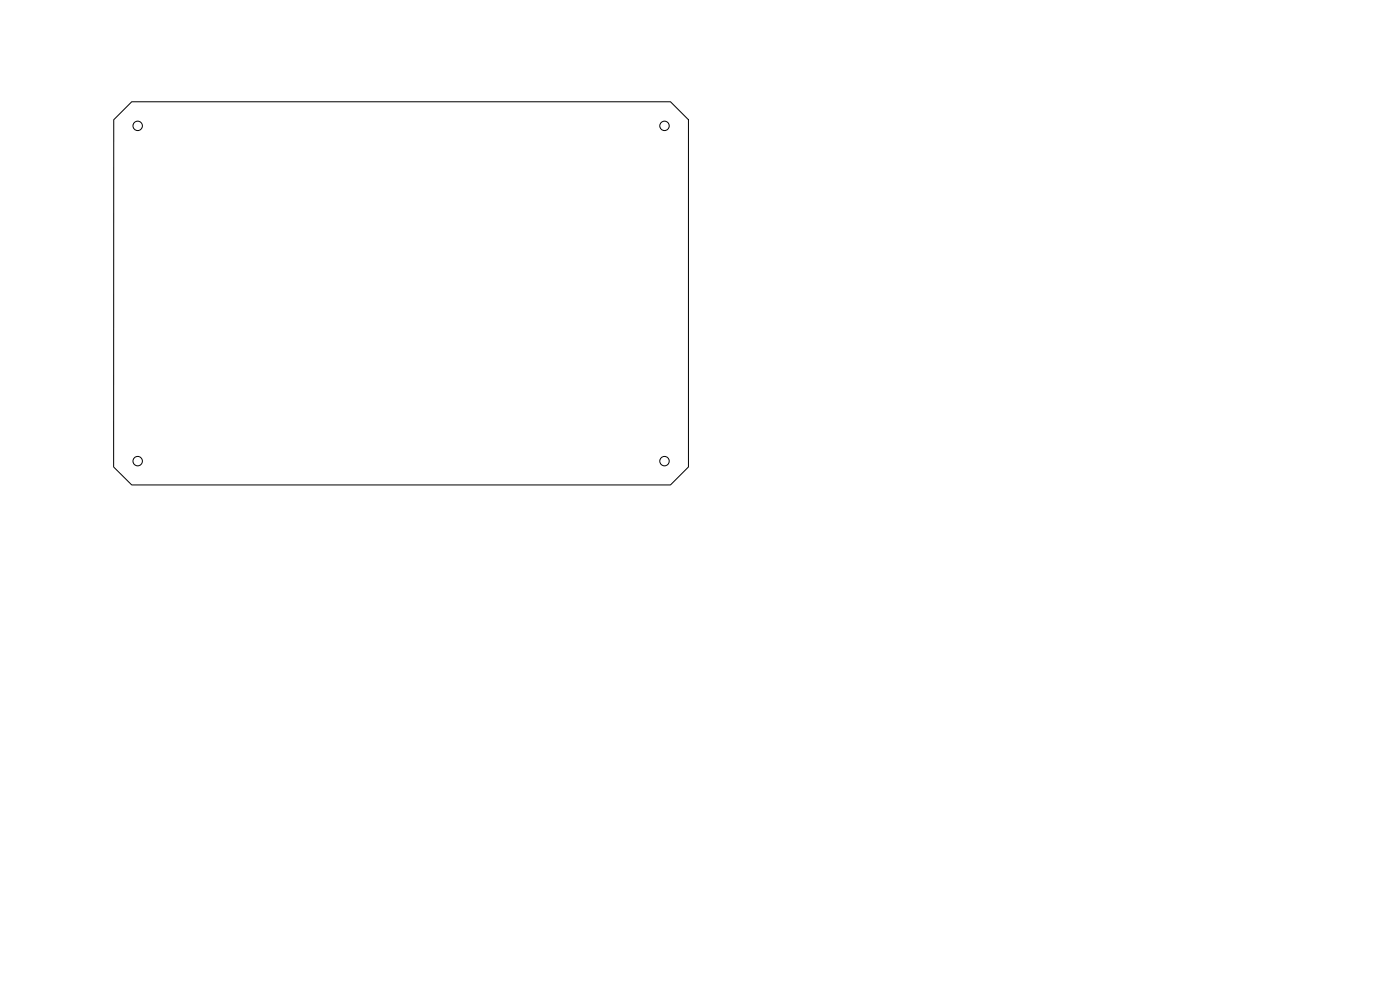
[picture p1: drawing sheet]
<svg xmlns="http://www.w3.org/2000/svg" width="297mm" height="210mm" viewBox="0 0 297 210" stroke-linecap="round" stroke-linejoin="round" font-family="sans-serif">
<g fill="none" stroke="#000" stroke-width=".21">
<path d="M24.1 25.4l3.8-3.8h114.3l3.8 3.8v73.7l-3.8 3.8h-114.3l-3.8-3.8z"/>
<circle cx="29.2" cy="26.7" r="1"/>
<circle cx="141" cy="26.7" r="1"/>
<circle cx="29.2" cy="97.8" r="1"/>
<circle cx="141" cy="97.8" r="1"/>
</g>
</svg>
